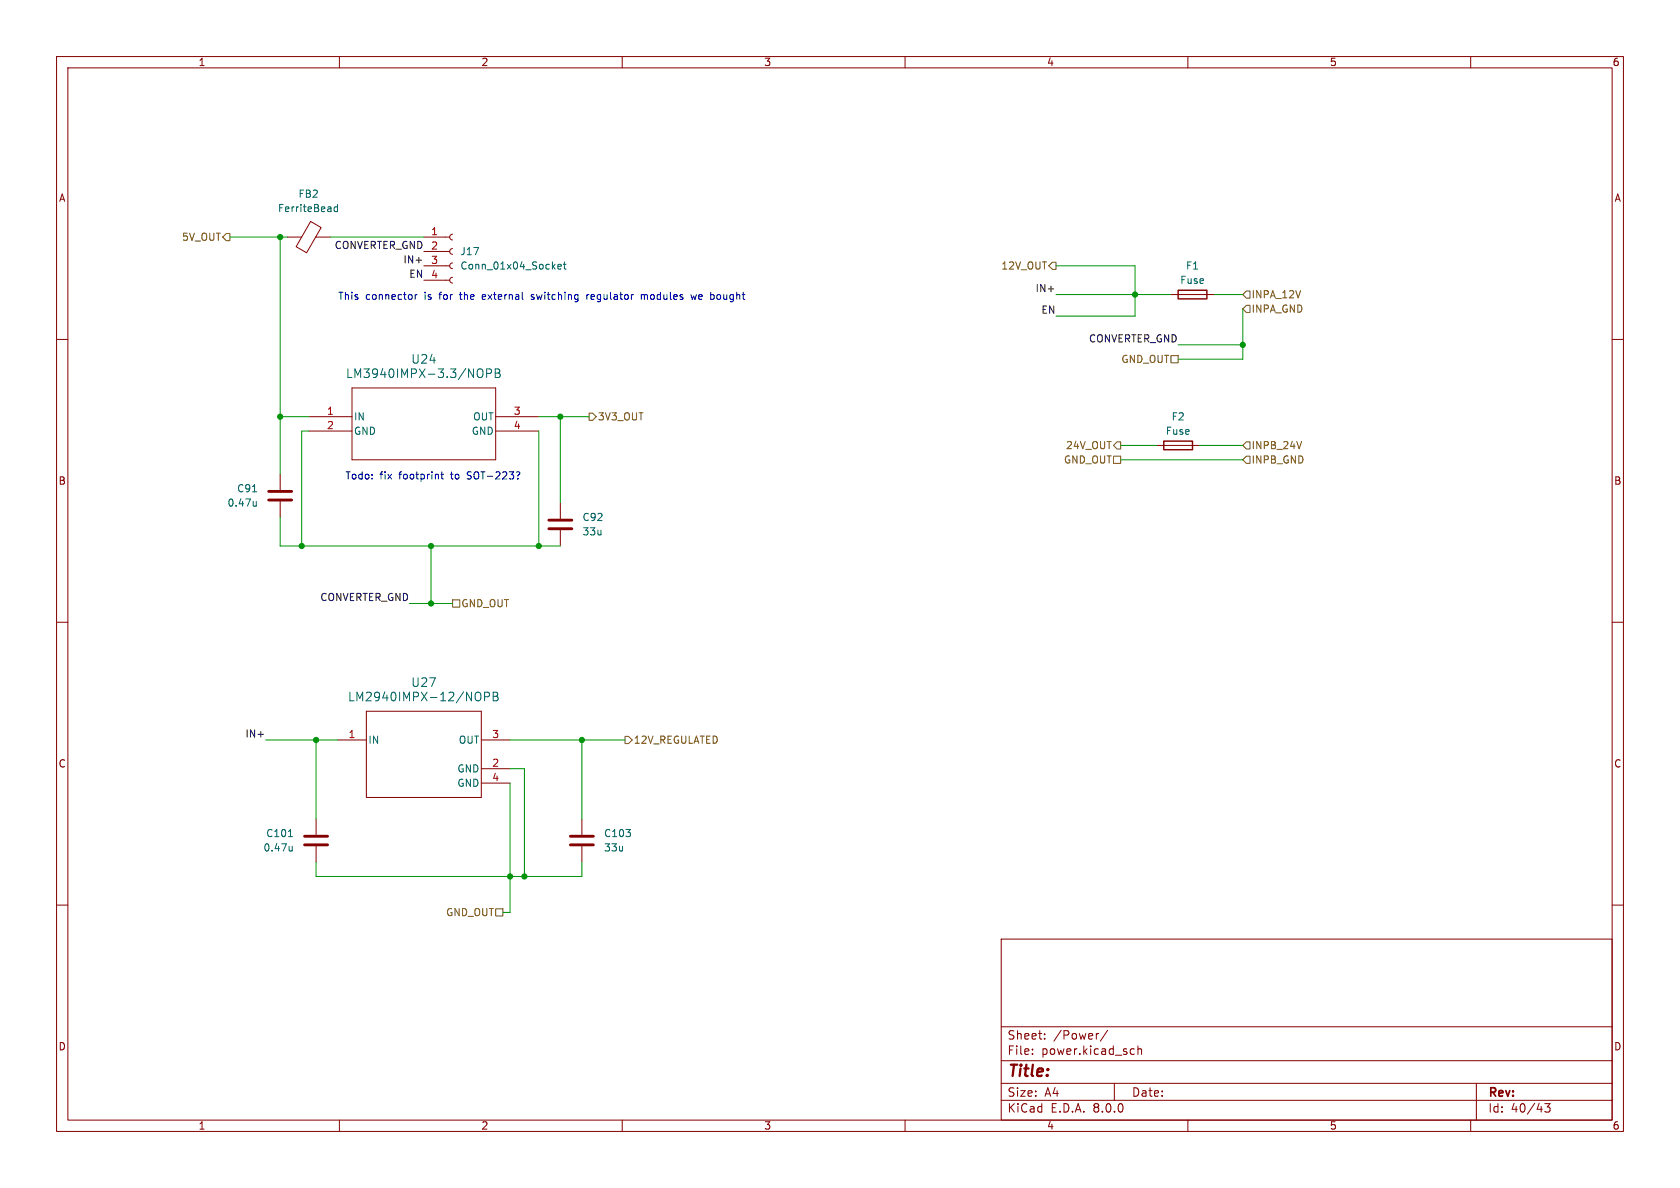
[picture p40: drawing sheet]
<svg xmlns="http://www.w3.org/2000/svg" width="297mm" height="210mm" viewBox="0 0 297 210" stroke-linecap="round" stroke-linejoin="round" font-family="sans-serif">
<defs><g id="words">
<text font-size="2.8" fill="#840000" x="178" y="190.9">Title:</text>
<g font-size="2.1" fill="#006464">
<text x="72.6" y="64.5">U24</text>
<text x="61.1" y="67">LM3940IMPX-3.3/NOPB</text>
<text x="61.4" y="124.2">LM2940IMPX-12/NOPB</text>
<text x="72.6" y="121.6">U27</text>
</g>
<g font-size="2.1" fill="#840000">
<text x="178" y="184">Sheet:</text>
<text x="186.2" y="184">/Power/</text>
<text x="178" y="186.7">File:</text>
<text x="184.1" y="186.7">power.kicad_sch</text>
<text x="178" y="196.9">KiCad</text>
<text x="178" y="194.1">Size:</text>
<text x="184.7" y="194.1">A4</text>
<text x="185.7" y="196.9">E.D.A.</text>
<text x="193.3" y="196.9">8.0.0</text>
<text x="200" y="194.1">Date:</text>
<text x="263" y="194.3">Rev:</text>
<text x="263" y="196.9">Id:</text>
<text x="267.1" y="196.9">40/43</text>
</g>
<g font-size="1.8" fill="#840000">
<text x="35" y="11.9">1</text>
<text x="85" y="11.9">2</text>
<text x="135" y="11.9">3</text>
<text x="185" y="11.9">4</text>
<text x="235" y="11.9">5</text>
<text x="285" y="11.9">6</text>
<text x="10.3" y="35.9">A</text>
<text x="285.3" y="35.9">A</text>
<text x="10.3" y="85.9">B</text>
<text x="285.3" y="85.9">B</text>
<text x="10.3" y="135.9">C</text>
<text x="285.3" y="135.9">C</text>
<text x="10.3" y="185.9">D</text>
<text x="285.3" y="185.9">D</text>
<text x="35" y="199.9">1</text>
<text x="85" y="199.9">2</text>
<text x="135" y="199.9">3</text>
<text x="185" y="199.9">4</text>
<text x="235" y="199.9">5</text>
<text x="285" y="199.9">6</text>
</g>
<g font-size="1.8" fill="#006464">
<text x="52.7" y="35.2">FB2</text>
<text x="49" y="37.7">FerriteBead</text>
<text x="81.3" y="45.3">J17</text>
<text x="81.3" y="47.9">Conn_01x04_Socket</text>
<text x="209.6" y="47.9">F1</text>
<text x="208.5" y="50.4">Fuse</text>
<text x="62.5" y="74.5">IN</text>
<text x="62.5" y="77.1">GND</text>
<text x="83.3" y="77.1">GND</text>
<text x="83.5" y="74.5">OUT</text>
<text x="206" y="77.1">Fuse</text>
<text x="207" y="74.5">F2</text>
<text x="40.1" y="89.8">0.47u</text>
<text x="41.8" y="87.2">C91</text>
<text x="102.9" y="92.3">C92</text>
<text x="102.9" y="94.8">33u</text>
<text x="65" y="131.7">IN</text>
<text x="81" y="131.7">OUT</text>
<text x="80.8" y="136.8">GND</text>
<text x="80.8" y="139.3">GND</text>
<text x="47" y="148.2">C101</text>
<text x="106.7" y="148.2">C103</text>
<text x="46.5" y="150.7">0.47u</text>
<text x="106.7" y="150.7">33u</text>
</g>
<g font-size="1.8" fill="#a90000">
<text x="76.1" y="41.7">1</text>
<text x="76.1" y="46.7">3</text>
<text x="76.1" y="49.3">4</text>
<text x="57.7" y="73.4">1</text>
<text x="57.7" y="75.9">2</text>
<text x="90.7" y="73.4">3</text>
<text x="90.7" y="75.9">4</text>
<text x="61.5" y="130.6">1</text>
<text x="86.9" y="130.6">3</text>
<text x="86.9" y="135.6">2</text>
<text x="86.9" y="138.2">4</text>
</g>
<g font-size="1.8" fill="#725600">
<text x="32.1" y="42.8">5V_OUT</text>
<text x="176.9" y="47.9">12V_OUT</text>
<text x="221.2" y="52.9">INPA_12V</text>
<text x="221.2" y="55.5">INPA_GND</text>
<text x="198.1" y="64.4">GND_OUT</text>
<text x="105.6" y="74.5">3V3_OUT</text>
<text x="188" y="82.1">GND_OUT</text>
<text x="188.4" y="79.6">24V_OUT</text>
<text x="221.2" y="82.1">INPB_GND</text>
<text x="221.2" y="79.6">INPB_24V</text>
<text x="81.5" y="107.5">GND_OUT</text>
<text x="112" y="131.7">12V_REGULATED</text>
<text x="78.8" y="162.2">GND_OUT</text>
</g>
<g font-size="1.8" fill="#0f0f0f">
<text x="59.1" y="44.1">CONVERTER_GND 2</text>
<text x="71.2" y="46.6">IN+</text>
<text x="72.2" y="49.2">EN</text>
<text x="183" y="51.7">IN+</text>
<text x="184" y="55.5">EN</text>
<text x="192.4" y="60.6">CONVERTER_GND</text>
<text x="56.5" y="106.3">CONVERTER_GND</text>
<text x="43.3" y="130.5">IN+</text>
</g>
<g font-size="1.8" fill="#0000c2">
<text x="59.7" y="53.1">This</text>
<text x="64.6" y="53.1">connector</text>
<text x="75.2" y="53.1">is</text>
<text x="78" y="53.1">for</text>
<text x="81.8" y="53.1">the</text>
<text x="85.9" y="53.1">external</text>
<text x="94.8" y="53.1">switching</text>
<text x="104.8" y="53.1">regulator</text>
<text x="114.6" y="53.1">modules</text>
<text x="123.7" y="53.1">we</text>
<text x="127.3" y="53.1">bought</text>
<text x="61" y="84.8">Todo:</text>
<text x="67.2" y="84.8">fix</text>
<text x="70.7" y="84.8">footprint</text>
<text x="80" y="84.8">to</text>
<text x="83.1" y="84.8">SOT-223?</text>
</g>
</g></defs>
<g fill="none" stroke="#840000" stroke-width=".18">
<path d="M10 10h277v190h-277zM12 12h273v186h-273zM60 10v2M110 10v2M160 10v2M210 10v2M260 10v2M54.9 39.1l1.9 1.1-2.6 4.5-1.9-1.1zM10 60h2M50.8 41.9h2.5M55.8 41.9h2.6M74.9 49.5h4.6"/>
<path d="M74.9 47h4.6M74.9 44.5h4.6M74.9 41.9h4.6M80 49l-.3 .2-.2 .3 .2 .4 .3 .1M80 46.5l-.3 .1-.2 .4 .2 .3 .3 .2M80 43.9l-.3 .2-.2 .4 .2 .3 .3 .2M80 41.4l-.3 .2-.2 .3 .2 .4 .3 .1M207 52.1h7.6M285 60h2M54.6 73.7h7.6M54.6 76.2h7.6M62.2 68.6h25.4v12.7h-25.4z"/>
<path d="M87.6 73.7h7.6M87.6 76.2h7.6M204.5 78.7h7.6M49.5 83.8v2.8M49.5 88.6v2.8M99.1 88.9v2.8M99.1 93.7v2.8M10 110h2M285 110h2M59.7 130.8h5.1M64.8 125.7h20.3v15.3h-20.3zM85.1 130.8h5.1"/>
<path d="M85.1 135.9h5.1M85.1 138.4h5.1M10 160h2M55.9 144.8v2.8M55.9 149.6v2.8M102.9 144.8v2.8M102.9 149.6v2.8M285 160h2M177 166h108v32h-108zM60 198v2M110 198v2M160 198v2"/>
<path d="M177 194.5h108M177 191.5h108M177 187.5h108M177 181.5h108M182.5 186.3v.1M182.5 185.5v.1M184.7 183.6v.1M184.7 182.8v.1M194.2 182.7l-.2 .1M195.8 182.1l-1.3 2M197 191.5v3M200.1 185.4l.4 .1"/>
<path d="M200.5 186.3l-.4 .1M201.2 185.5l.2-.1 .3 .1 .1 .9M201.2 184.9v1.5M210 198v2M260 198v2M261 191.5v6.5M273.1 195.1h.9l-.5 .6 .5 .1v.7l-.3 .1h-.4l-.2-.1"/>
</g>
<path d="M208.3 51.3h5.1v1.5h-5.1zM205.7 78h5.1v1.5h-5.1z" fill="none" stroke="#840000" stroke-width=".25"/>
<g fill="none" stroke="#006464" stroke-width=".18">
<path d="M59.7 36.1v1.3M59.7 36.6h-.4l-.2 .2 .1 .5h.5M98.6 47.1l.6-.1v-.2l-.4-.1-.2 .2 .1 .6h.5M99.6 46.7h.5M99.8 46.3v1.1l.3 .2M84.7 65.2a.51 .51 0 0 1 .7 .5v.5a.51 .51 0 0 1-.7 .5M86 66l.8-.1 .1-.2-.1-.3-.2-.2h-.6v1.5M87.6 65.2h.5l.2 .2 .1 .2-.3 .3a.41 .41 0 0 1 .3 .4 .41 .41 0 0 1-.3 .4h-.5zM87.6 65.9h.5M44.6 86.9h.8M45.3 88.6v.9M45.3 89.4l-.4 .1"/>
<path d="M84.4 122.4a.51 .51 0 0 1 .6 .5v.5a.51 .51 0 0 1-.6 .5M85.7 123.2l.7-.1 .1-.2v-.4l-.2-.1h-.6v1.5M87.2 122.4h.5l.2 .1 .1 .3-.3 .3a.41 .41 0 0 1 .4 .4 .41 .41 0 0 1-.3 .4h-.6zM87.2 123.1h.5M51 147.9h.7M51.7 149.6v.8M51.7 150.3l-.4 .1"/>
</g>
<path d="M47.5 88.4h4.1M47.5 86.9h4.1M97 93.5h4.1M97 91.9h4.1M53.8 149.4h4.1M53.8 147.8h4.1M100.8 149.4h4.1M100.8 147.8h4.1" fill="none" stroke="#840000" stroke-width=".51"/>
<g fill="none" stroke="#725600" stroke-width=".18">
<path d="M39.4 41.9l.6-.6h.6v1.2h-.6zM186.1 46.4h.6v1.2h-.6l-.7-.6zM220.3 51.4h.7v1.3h-.7l-.6-.6zM220.3 54h.7v1.2h-.7l-.6-.6zM104.1 73h.7l.6 .7-.6 .6h-.7zM197.5 78.1h.6v1.3h-.6l-.7-.7zM207 62.9h1.3v1.2h-1.3zM220.3 78.1h.7v1.3h-.7l-.6-.7zM230.1 78l-.4 1.3M196.8 80.6h1.3v1.3h-1.3zM220.3 80.6h.7v1.3h-.7l-.6-.6zM80 106h1.3v1.3h-1.3z"/>
<path d="M110.5 130.2h.6l.7 .6-.7 .6h-.6zM87.6 160.7h1.3v1.2h-1.3z"/>
</g>
<g fill="none" stroke="#0000c2" stroke-width=".18">
<path d="M73.4 52.1v.8M73.8 52.1l-.4 .2M85.4 52.1l-.1 .2v.4l.1 .2M85.9 52.4l-.6 .1M93.9 52.9h.4M94.3 52.1l-.4 .2 .1 .1 .3 .1M103.8 52.1v.8M104.1 52.1l-.3 .2M113.4 52.2l.3-.1 .2 .2M113.4 52.1v.8M113.9 52.3v.6M114.1 52.1l-.2 .2"/>
<path d="M122.1 52.1l.3 .8 .2-.6 .3 .6 .2-.8M126.8 52.2v.6M77.9 83.8h.5M78.1 83.4v1.1l.3 .2M91.7 83.4l.2 .3-.2 .3"/>
</g>
<g fill="none" stroke="#009600" stroke-width=".18">
<path d="M40.6 41.9h10.2M49.5 41.9v41.9M58.4 41.9h16.5M186.7 52.1h20.3M186.7 47h14v8.9h-14M214.6 52.1h5.1M219.7 54.6v8.9h-11.4M49.5 73.7h5.1M54.6 76.2h-1.3v20.3M95.2 76.2v20.3M95.2 73.7h8.9M99.1 73.7v15.2"/>
<path d="M198.1 78.7h6.4M208.3 61h11.4M212.1 78.7h7.6M49.5 91.4v5.1h49.6M76.2 96.5v10.2M198.1 81.3h21.6M72.4 106.7h7.6M47 130.8h12.7M55.9 130.8v14M90.2 138.4v22.9h-1.3M90.2 135.9h2.5v19M90.2 130.8h20.3"/>
<path d="M102.9 130.8v14M55.9 152.4v2.5h47v-2.5"/>
</g>
<g fill="#009600" stroke="#009600" stroke-width=".18">
<circle cx="53.3" cy="96.5" r=".46"/>
<circle cx="90.2" cy="154.9" r=".46"/>
<circle cx="92.7" cy="154.9" r=".46"/>
<circle cx="102.9" cy="130.8" r=".46"/>
<circle cx="95.2" cy="96.5" r=".46"/>
<circle cx="76.2" cy="106.7" r=".46"/>
<circle cx="76.2" cy="96.5" r=".46"/>
<circle cx="55.9" cy="130.8" r=".46"/>
<circle cx="99.1" cy="73.7" r=".46"/>
<circle cx="49.5" cy="73.7" r=".46"/>
<circle cx="49.5" cy="41.9" r=".46"/>
<circle cx="200.7" cy="52.1" r=".46"/>
<circle cx="219.7" cy="61" r=".46"/>
</g>
<use href="#words"/>
</svg>
